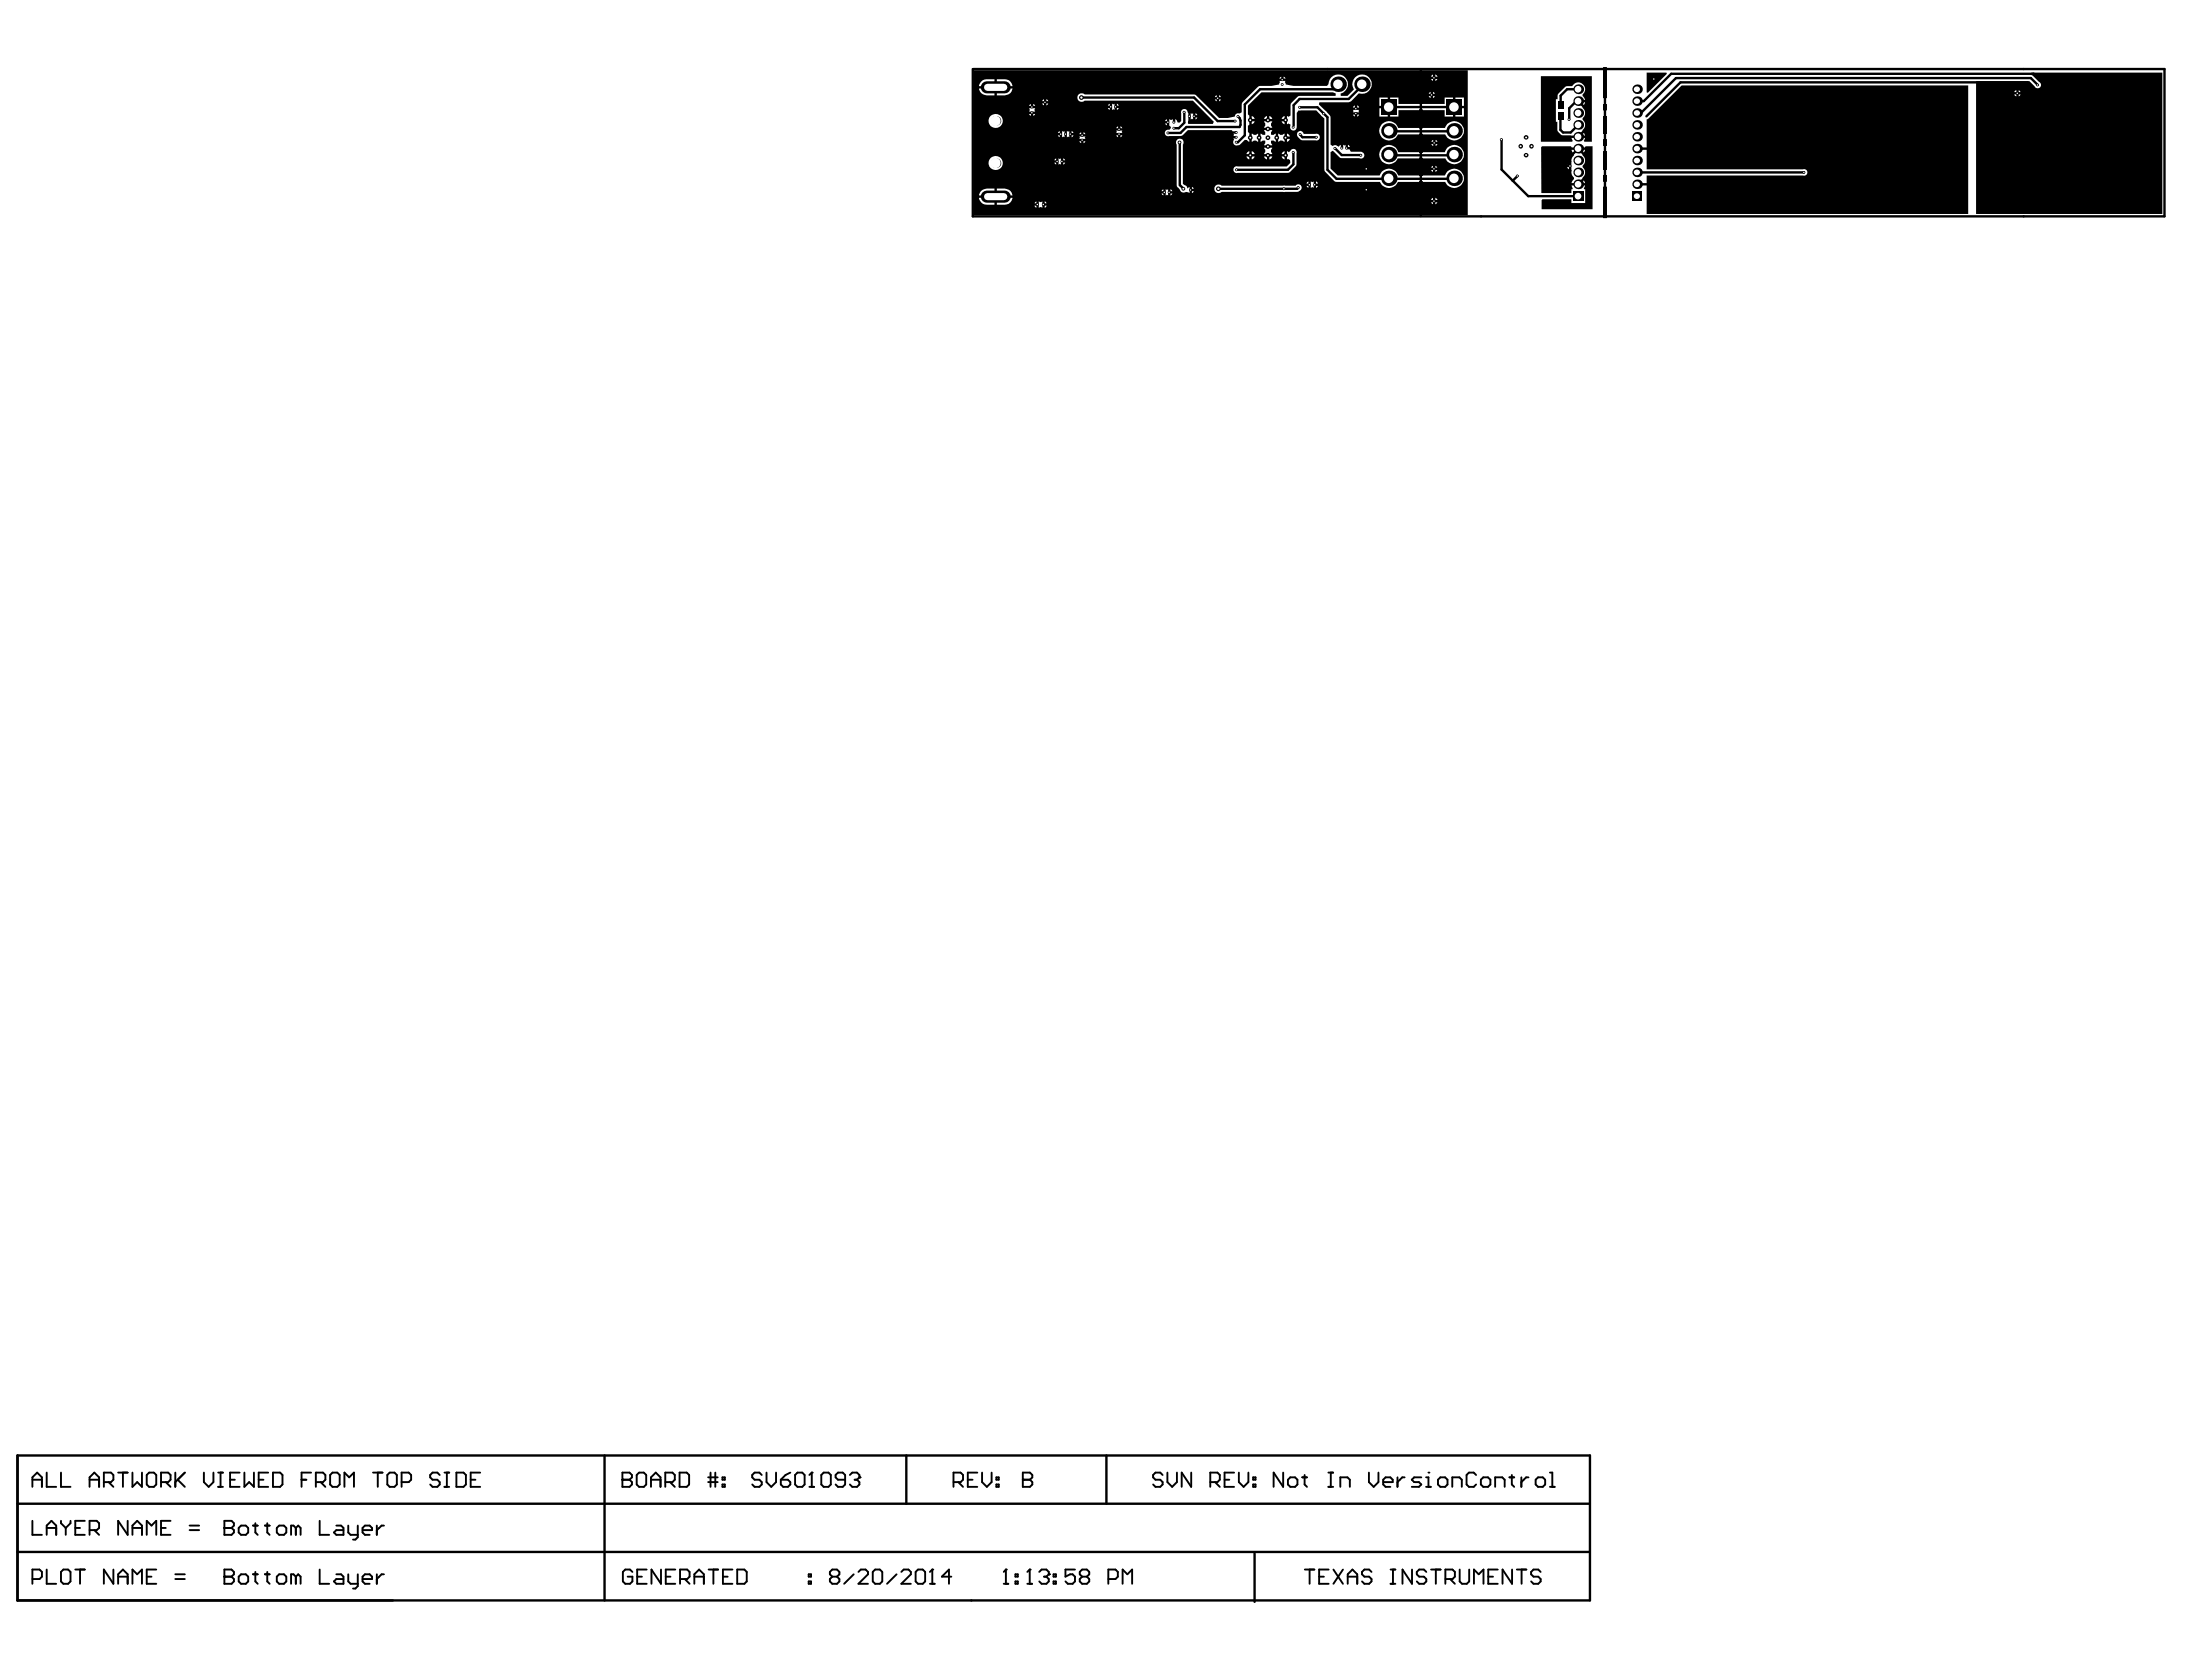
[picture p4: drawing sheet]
<svg xmlns="http://www.w3.org/2000/svg" width="271mm" height="208mm" viewBox="0 0 271 208" stroke-linecap="round" stroke-linejoin="round" font-family="sans-serif">
<g fill="none" stroke="#000" stroke-width=".12">
<path d="M176 16.7h.3v2.2h-.3zM176 13.7h.3v2.1h-.3zM176 19.6h.3v2.2h-.3zM176 9h.3v3.8h-.3zM198.9 17.3h.3v.7h-.3zM198.9 15.9h.3v.6h-.3zM198.9 13h.3v.6h-.3zM198.9 11.5h.3v.6h-.3zM198.9 18.8h.3v1.5h-.3zM198.9 14.4h.3v1.5h-.3zM198.9 8.4h.3v3.1h-.3zM176 22.6h.3v3.6h-.3z"/>
<path d="M198.9 23.2h.3v.7h-.3zM198.9 21.8h.3v.6h-.3zM198.9 20.3h.3v.7h-.3zM198.9 23.9h.3v3.1h-.3z"/>
</g>
<g fill="none" stroke="#000" stroke-width=".3">
<path d="M120.6 8.6v18.2h147.8v-18.2h-147.7M134.1 12.1h14l2.9 2.9h2.2M146.3 17.7v5.3M146.9 13.9v1.3l-.7 .7h-.6M153.5 14.4a1.04 1.04 0 0 1 .2 1.3h-6.6l-.7 .8h-1.6M160.4 18.9v1.5l-.7 .6h-6.4M161.2 13.3h2.2l1.2 1.2v6.5l1.1 1.2h14.6M161.2 16.7l.3 .3h1.7M165.5 18.4l.9 .8h2.3M166.1 10.4h-.2l-.6 .7h-9.1l-1.8 1.8v3.9l-.9 .8h-.2M169.1 10.4l-1.9 1.9h-6.1l-.7 .7v2.6M171.7 13.3h8.6"/>
<path d="M171.7 16.3h8.6M171.7 19.2h.5M172.2 19.2l.1 .1h7.9l.1-.1M176.2 8.7v18.1M186.2 17.3v3.7l3.3 3.3h6.2M192.5 14.1v2l.9 .9h2.3l1-1.1v-2.3l-1-1.1h-.2l-.9 .9v1.4M193.5 14.5v1.6l.3 .3h1l.9-.9M195.7 11.1h-1.4l-.8 .8v1.3M199 8.7v18M203.4 14h.1M203.4 18.4h2M222.8 18.4l.1 .1"/>
<path d="M252.3 11.1l-.9-.9h-43l-4.3 4.2M252.7 10.5l-.9-.8h-44l-4.3 4.3M253.5 10.5l-1.3-1.4h-45l-3.4 3.4h-.4M146.3 23l.5 .4M151.1 23.4h8.1M161 23.3l-.1 .1h-1.7M188.2 21.8l-.6 .6M194.7 20.6l-.3-.3v-.6l1.3-1.3 1 1.1v2.3l-1 1M203 21.4h20.7M203.4 22.8h1.9M2.2 180.4v18h194.9v-18h-194.9v18M2.2 192.4h194.9"/>
<path d="M2.2 186.4h194.9M75 180.4v18M112.4 180.4v6M137.2 180.4v6M155.6 192.6v6"/>
</g>
<g fill="none" stroke="#000" stroke-width=".24">
<path d="M4 183.4h1.2M4 184.3v-1.2l.6-.5 .6 .5v1.2M4 188.5v1.8h1.2M4 195.7h.9l.3-.2v-.6l-.3-.3h-.9v1.7M5.8 182.6v1.7h1.2M5.8 190.3v-1.2l.6-.6 .6 .6v1.2M5.8 194.6v1.7h1.2M5.8 189.4h1.2M7.6 182.6v1.7h1.1M7.6 194.9l.3-.3h.5l.3 .3v1.1l-.3 .3h-.5l-.3-.3zM7.6 188.5v.3l.6 .6M8.2 189.4v.9"/>
<path d="M8.7 188.5v.3l-.5 .6M9.3 194.6h1.2M9.3 189.4h.6M9.9 194.6v1.7M10.5 188.5h-1.2v1.8h1.2M11.1 183.4h1.2M11.1 189.7h.9l.3-.3v-.6l-.3-.3h-.9v1.8M11.1 184.3v-1.2l.6-.5 .6 .5v1.2M11.7 189.7l.6 .6M12.9 183.7h.9l.3-.3v-.6l-.3-.2h-.9v1.7M13.5 183.7l.6 .6M14.1 194.6v1.7l-1.2-1.7v1.7"/>
<path d="M14.6 182.6h1.2M14.6 196.3v-1.1l.6-.6 .6 .6v1.1M14.6 195.5h1.2M15.2 182.6v1.7M15.8 188.5v1.8l-1.2-1.8v1.8M16.4 182.6v1.7l.6-.6 .6 .6v-1.7M16.4 190.3v-1.2l.6-.6 .6 .6v1.2M16.4 196.3v-1.7l.6 .6 .6-.6v1.7M16.4 189.4h1.2M18.2 182.8l.3-.2h.6l.3 .2v1.2l-.3 .3h-.6l-.3-.3zM18.2 195.5h.6M18.2 190.3v-1.8l.6 .6 .6-.6v1.8"/>
<path d="M19.4 194.6h-1.2v1.7h1.2M20 183.7h.9l.2-.3v-.6l-.2-.2h-.9v1.7M20 189.4h.6M20.6 183.7l.5 .6M21.1 188.5h-1.1v1.8h1.1M21.7 195.7h1.2M21.7 195.2h1.2M21.7 182.6v1.7M22 183.4l.9 .9M22.9 182.6l-1.2 1.1M23.5 189.7h1.2M23.5 189.1h1.2"/>
<path d="M25.3 182.6v1.1l.6 .6 .6-.6v-1.1M27.1 184.3h.5M27.1 182.6h.5M27.3 182.6v1.7M27.8 195.5h.1M27.8 189.4h.1M27.8 194.6h.9l.3 .3v.3l-.3 .3 .3 .2v.3l-.3 .3h-.9zM27.8 195.5h.9M27.8 188.5h.9l.3 .3v.3l-.3 .3 .3 .3v.3l-.3 .3h-.9zM27.8 189.4h.9M28.5 183.4h.6M29.6 195.5l.3-.3h.6l.3 .3v.5l-.3 .3h-.6l-.3-.3z"/>
<path d="M29.6 189.4l.3-.3h.6l.3 .3v.6l-.3 .3h-.6l-.3-.3zM29.7 182.6h-1.2v1.7h1.2M30.3 182.6v1.7l.6-.6 .6 .6v-1.7M31.4 195.2h.6M31.4 189.1h.6M31.7 188.8v1.2l.3 .3M31.7 194.9v1.1l.3 .3M32.1 183.4h.6M32.8 195.2h.6M32.8 189.1h.6M33.1 188.8v1.2l.3 .3M33.1 194.9v1.1l.3 .3"/>
<path d="M33.3 182.6h-1.2v1.7h1.2M33.8 182.6h.9l.3 .2v1.2l-.3 .3h-.9zM34.3 195.5l.3-.3h.6l.3 .3v.5l-.3 .3h-.6l-.3-.3zM34.3 189.4l.3-.3h.6l.3 .3v.6l-.3 .3h-.6l-.3-.3zM36.7 195.5l-.3-.3h-.3v1.1M36.7 189.4l-.3-.3h-.3v1.2M36.7 189.4v.9M36.7 195.5v.8M36.7 195.5l.3-.3 .3 .3v.8M36.7 189.4l.3-.3 .3 .3v.9M37.4 183.4h.6M38.6 182.6h-1.2v1.7"/>
<path d="M39.2 183.7h.9l.2-.3v-.6l-.2-.2h-.9v1.7M39.6 194.6v1.7h1.2M39.6 188.5v1.8h1.2M39.8 183.7l.5 .6M40.9 182.8l.3-.2h.6l.3 .2v1.2l-.3 .3h-.6l-.3-.3zM41.7 195.2h.6l.3 .3v.8h-.9l-.3-.3 .3-.3h.9M41.7 189.1h.6l.3 .3v.9h-.9l-.3-.3 .3-.3h.9M42.7 184.3v-1.7l.6 .5 .6-.5v1.7M43.2 195.2v.8l.3 .3h.9M43.2 189.1v.9l.3 .3h.9M44.4 189.1v1.5l-.3 .3h-.3M44.4 195.2v1.4l-.3 .3h-.3"/>
<path d="M45 195.7h1.1v-.2l-.3-.3h-.6l-.2 .3v.5l.2 .3h.6M45 189.7h1.1v-.3l-.3-.3h-.6l-.2 .3v.6l.2 .3h.6M46.3 182.6h1.1M46.7 189.1v1.2M46.7 195.2v1.1M46.8 182.6v1.7M47.6 195.2h-.3l-.6 .5M47.6 189.1h-.3l-.6 .6M48 182.8l.3-.2h.6l.3 .2v1.2l-.3 .3h-.6l-.3-.3zM49.8 183.7h.9l.3-.3v-.6l-.3-.2h-.9v1.7M54.5 182.8l-.3-.2h-.6l-.3 .2v.3l.3 .3h.6l.3 .3v.3l-.3 .3h-.6l-.3-.3M55.1 184.3h.6"/>
<path d="M55.1 182.6h.6M55.4 182.6v1.7M56.6 182.6h.9l.3 .2v1.2l-.3 .3h-.9zM58.4 183.4h.6M59.5 182.6h-1.1v1.7h1.1M77.2 183.4h.1M77.2 182.6h.9l.3 .2v.3l-.3 .3 .3 .3v.3l-.3 .3h-.9zM77.2 183.4h.9M78.4 194.9l-.3-.3h-.6l-.3 .3v1.1l.3 .3h.6l.3-.3v-.5h-.6M78.9 182.8l.3-.2h.6l.3 .2v1.2l-.3 .3h-.6l-.3-.3zM79 195.5h.6M80.2 194.6h-1.2v1.7h1.2"/>
<path d="M80.7 183.4h1.2M80.7 184.3v-1.2l.6-.5 .6 .5v1.2M82 194.6v1.7l-1.2-1.7v1.7M82.5 183.7h.9l.3-.3v-.6l-.3-.2h-.9v1.7M82.6 195.5h.5M83.1 183.7l.6 .6M83.7 194.6h-1.1v1.7h1.1M84.3 182.6h.9l.2 .2v1.2l-.2 .3h-.9zM84.3 195.7h.9l.3-.2v-.6l-.3-.3h-.9v1.7M84.9 195.7l.6 .6M86.1 195.5h1.2M86.1 196.3v-1.1l.6-.6 .6 .6v1.1"/>
<path d="M87.8 183.1h1.2M87.8 183.7h1.2M87.9 194.6h1.1M88.1 182.6v1.7M88.5 194.6v1.7M88.7 182.6v1.7M89.6 184h.3v.3h-.3zM89.6 183.1h.3v.3h-.3zM89.6 195.5h.6M90.8 194.6h-1.2v1.7h1.2M91.4 194.6h.9l.3 .3v1.1l-.3 .3h-.9zM94.5 182.8l-.3-.2h-.6l-.3 .2v.3l.3 .3h.6l.3 .3v.3l-.3 .3h-.6l-.3-.3"/>
<path d="M95 182.6v1.1l.6 .6 .6-.6v-1.1M96.8 183.4h.9l.3 .3v.3l-.3 .3h-.6l-.3-.3zM98 182.6l-.6 .2-.6 .6M98.6 182.8l.3-.2h.6l.3 .2v1.2l-.3 .3h-.6l-.3-.3zM100.3 196h.3v.3h-.3zM100.3 195.2h.3v.3h-.3zM100.4 184.3h.6M100.7 182.6h.1M100.7 182.6v1.7M100.7 182.6l-.3 .2M101.8 182.8l.3-.2h.6l.3 .2v1.2l-.3 .3h-.6l-.3-.3zM103.2 195.5l-.3-.3v-.3l.3-.3h.6l.3 .3v.3l-.3 .3"/>
<path d="M103.2 195.5l-.3 .2v.3l.3 .3h.6l.3-.3v-.3l-.3-.2M103.2 195.5h.6M104.8 183.4h-.9l-.3-.3v-.3l.3-.2h.6l.3 .2v1.2l-.3 .3h-.6l-.3-.3M105.4 182.8l.3-.2h.6l.3 .2v.3M105.9 195.2l-1.2 1.1M106 183.4h.3M106.3 183.4l.3 .3v.3l-.3 .3h-.6l-.3-.3M106.4 194.9l.3-.3h.6l.3 .3v.3l-1.2 1.1h1.2M106.6 183.1h.1M106.6 183.1l-.3 .3M108.2 194.9l.3-.3h.6l.3 .3v1.1l-.3 .3h-.6l-.3-.3zM111.2 195.2l-1.2 1.1"/>
<path d="M111.8 194.9l.3-.3h.5l.3 .3v.3l-1.1 1.1h1.1M113.5 194.9l.3-.3h.6l.3 .3v1.1l-.3 .3h-.6l-.3-.3zM115.3 196.3h.6M115.6 194.6h.1M115.6 194.6v1.7M115.6 194.6l-.3 .3M118 195.5h-1.2l.9-.9v1.7M118.2 183.7h.9l.3-.3v-.6l-.3-.2h-.9v1.7M118.8 183.7l.6 .6M120 183.4h.6M121.2 182.6h-1.2v1.7h1.2M121.8 182.6v1.1l.6 .6 .6-.6v-1.1"/>
<path d="M123.5 184h.3v.3h-.3zM123.5 183.1h.3v.3h-.3zM124.5 196.3h.5M124.7 194.6h.1M124.7 194.6v1.7M124.7 194.6l-.2 .3M125.9 196h.3v.3h-.3zM125.9 195.2h.3v.3h-.3zM126.8 183.4h.1M126.8 182.6h.9l.3 .2v.3l-.3 .3 .3 .3v.3l-.3 .3h-.9zM126.8 183.4h.9M127.4 196.3h.6"/>
<path d="M127.7 194.6h.1M127.7 194.6v1.7M127.7 194.6l-.3 .3M128.9 194.9l.3-.3h.5l.3 .3v.3M129.5 195.5h.2M129.7 195.5l.3 .2v.3l-.3 .3h-.5l-.3-.3M130 195.2h.1M130 195.2l-.3 .3M130.6 196h.3v.3h-.3zM130.6 195.2h.3v.3h-.3zM133.3 194.6h-1.2v.9l.6-.3h.3l.3 .3v.5l-.3 .3h-.6l-.3-.3M134.2 195.5l-.3-.3v-.3l.3-.3h.6l.3 .3v.3l-.3 .3"/>
<path d="M134.2 195.5l-.3 .2v.3l.3 .3h.6l.3-.3v-.3l-.3-.2M134.2 195.5h.6M137.4 195.7h.9l.3-.2v-.6l-.3-.3h-.9v1.7M139.2 196.3v-1.7l.6 .6 .6-.6v1.7M144.2 182.8l-.3-.2h-.6l-.3 .2v.3l.3 .3h.6l.3 .3v.3l-.3 .3h-.6l-.3-.3M144.8 182.6v1.1l.5 .6 .6-.6v-1.1M147.7 182.6v1.7l-1.2-1.7v1.7M150.1 183.7h.9l.3-.3v-.6l-.3-.2h-.9v1.7M150.7 183.7l.6 .6M151.8 183.4h.6M153 182.6h-1.2v1.7h1.2M153.6 182.6v1.1l.6 .6 .6-.6v-1.1"/>
<path d="M155.4 184h.3v.3h-.3zM155.4 183.1h.3v.3h-.3zM159.1 182.6v1.7l-1.2-1.7v1.7M159.7 183.4l.3-.3h.6l.3 .3v.6l-.3 .3h-.6l-.3-.3zM161.5 183.1h.6M161.8 182.8v1.2l.3 .3M161.8 194.6h1.2M162.4 194.6v1.7M163.6 195.5h.6M164.7 184.3h.6M164.7 182.6h.6M164.7 194.6h-1.1v1.7h1.1"/>
<path d="M165 182.6v1.7M165.3 194.6l1.2 1.7M166.2 184.3v-1.2h.9l.3 .3v.9M166.5 194.6l-1.2 1.7M167.1 195.5h1.2M167.1 196.3v-1.1l.6-.6 .6 .6v1.1M169.7 182.6v1.1l.6 .6 .6-.6v-1.1M170.1 194.9l-.3-.3h-.6l-.3 .3v.3l.3 .3h.6l.3 .2v.3l-.3 .3h-.6l-.3-.3M171.5 183.7h1.2v-.3l-.3-.3h-.6l-.3 .3v.6l.3 .3h.6M172.4 194.6h.6M172.4 196.3h.6M172.7 194.6v1.7"/>
<path d="M173.3 183.1v1.2M174.2 183.1h-.3l-.6 .6M175.1 194.6v1.7l-1.2-1.7v1.7M176.2 183.1h-.8l-.3 .3 .3 .3h.5l.3 .3-.3 .3h-.8M176.8 184.3h.6M176.8 183.1h.3v1.2M176.9 194.9l-.3-.3h-.6l-.3 .3v.3l.3 .3h.6l.3 .2v.3l-.3 .3h-.6l-.3-.3M177.1 182.6h.1M177.4 194.6h1.2M178 194.6v1.7M178.3 183.4l.3-.3h.6l.3 .3v.6l-.3 .3h-.6l-.3-.3zM179.2 195.7h.9l.3-.2v-.6l-.3-.3h-.9v1.7"/>
<path d="M179.8 195.7l.6 .6M180.1 184.3v-1.2h.9l.3 .3v.9M181 194.6v1.4l.3 .3h.6l.3-.3v-1.4M182.8 196.3v-1.7l.6 .6 .5-.6v1.7M183 182.8l-.3-.2h-.6l-.3 .2v1.2l.3 .3h.6l.3-.3M183.6 183.4l.3-.3h.6l.3 .3v.6l-.3 .3h-.6l-.3-.3zM184.5 195.5h.6M185.4 184.3v-1.2h.9l.3 .3v.9M185.7 194.6h-1.2v1.7h1.2M187.2 183.1h.6M187.5 182.8v1.2l.3 .3M187.5 194.6v1.7l-1.2-1.7v1.7"/>
<path d="M188.1 194.6h1.2M188.6 183.1v1.2M188.7 194.6v1.7M189.5 183.1h-.3l-.6 .6M190.4 183.4l.3-.3h.6l.3 .3v.6l-.3 .3h-.6l-.3-.3zM191 194.9l-.3-.3h-.6l-.2 .3v.3l.2 .3h.6l.3 .2v.3l-.3 .3h-.6l-.2-.3M192.2 184.3h.6M192.2 182.6h.3v1.7"/>
</g>
<g fill="#000">
<path d="M191.1 9.4h6.3v8.2h-.9l-.1-.1 .1-.4h-.8v-.3h.8l-.3-.5v-.2a.81 .81 0 0 0 0-1.3v-.1a.81 .81 0 0 0 0-1.3v-.2l.3-.5h-.8v-.3h.8l-.3-.5v-.2a.85 .85 0 0 0 0-1.3 .85 .85 0 0 0-1.3 .3h-.7l-1 1-.1 .6h-.2v2.8h.2v1l.1 .3 .5 .4h1.1l.2 .7-.1 .1h-3.8zM204.2 9h2.4l.1 .1-2.4 2.4-.1-.1zM204.2 14.8l.2-.1 4.1-4.1h35.6v15.9h-39.9v-4.7h19.4a.41 .41 0 0 0 .5-.4 .41 .41 0 0 0-.5-.4h-19.4z"/>
<path d="M191.1 18.2l.1-.1h3.6l.1 .2h1.6l.1-.2h.9v7.8h-6.3v-1.1v-.1h3.6v.5h1.8v-1.7h-.2v-.2l.1-.3h-1.6l.1 .3v.2h-.2v.4h-3.7zM194.4 20.3l-.1 .1h.3v-.2zM194.3 20.7l.3 .3v-.3zM194.9 18.6l.3 .5-.1 .2a1.57 1.57 0 0 0-.3 1.3l.1 .6a.81 .81 0 0 0 .3 .8v.2l-.3 .5h1.6l-.3-.5v-.2a.81 .81 0 0 0 0-1.3v-.2a.81 .81 0 0 0 0-1.2v-.2l.3-.5z"/>
<path d="M120.7 8.7h61.3v18h-61.3zM178 9.2v.3h.2zM177.5 9.3l-.1 .2h.3v-.3zM159.2 9.5v.2h.2zM158.7 9.6l-.1 .1h.3v-.2zM178 9.8v.2l.2-.2zM177.4 9.8l.3 .2v-.2zM123.6 9.8v.9h2a.97 .97 0 0 0-1-.9zM121.7 10.1l-.3 .6h1.9v-.9a1.71 1.71 0 0 0-1.6 .3zM177.7 11.4v.2h.2zM177.2 11.5v.1h.2v-.2zM133.7 11.7a.54 .54 0 0 0 0 .8 .54 .54 0 0 0 .8 0h13.4l2.6 2.6-.1 .3h-3v-1.4l-.1-.1a.41 .41 0 0 0-.5-.4 .41 .41 0 0 0-.3 .6v.9l-.3 .2h-.2l-.2-.4-.1 .4h-.3v-.4l-.1 .1-.3-.1v.8l.2 .1-.2 .4a.41 .41 0 0 0-.6 .4 .41 .41 0 0 0 .6 .4l1.5-.1 .8-.7h5.4l.1 .2h.5v.3h-.4l.1 .1-.1 .2h.4v.3h-.4l.1 .1-.1 .2a.49 .49 0 0 0 .3 .5 .49 .49 0 0 0 .6-.1l.6-.6 .2 .1 .3 .2v-1.1l-.2-.1v-.8l.2-.1v-1.2l-.2-.1v-1.1l1.7-1.7h8.9l.3 .2v.3h-4.6l-.9 1-.1 1.4-.2 .2-.2-.1v1l.2-.1 .2 .2a.45 .45 0 0 0 .3 .7 .45 .45 0 0 0 .5-.6v-1.6l.2-.3h2.2l1 1v6.3l.1 .3 1.2 1.2 5.6 .1 .1 .1a1.19 1.19 0 0 0 1.1 .6 1.19 1.19 0 0 0 1-.7h2.7v3.6h.3v-3.6h2.9l.1 .1a1.21 1.21 0 0 0 1.9 .2 1.21 1.21 0 0 0-.3-1.8 1.21 1.21 0 0 0-1.7 .7h-2.9v-2.2h2.9a1.2 1.2 0 0 0 1.9 .5 1.2 1.2 0 0 0-.1-2 1.2 1.2 0 0 0-1.8 .8h-2.9v-2.2h2.9a1.21 1.21 0 0 0 1.9 .5 1.21 1.21 0 0 0-.1-2 1.21 1.21 0 0 0-1.8 .7l-2.9-.1v-2.1h2.8v.7h1.1v-2.3h-1.1v.8l-2.8-.1v-3.8h-.3v3.9h-2.6v-.8h-1v2.3h1v-.7h2.6v2.1l-2.6 .1-.1-.3a1.2 1.2 0 0 0-1.9-.2 1.2 1.2 0 0 0 .1 1.8 1.2 1.2 0 0 0 1.8-.5h2.7v2.2h-2.6a1.19 1.19 0 0 0-1.8-.7 1.19 1.19 0 0 0-.2 1.9 1.19 1.19 0 0 0 1.9-.5h2.7v2.2h-2.6a1.2 1.2 0 0 0-1.2-.9 1.2 1.2 0 0 0-1.1 .9h-5.2l-.9-.9v-2l.3-.2 .9 .9h2.3a.43 .43 0 0 0 .7-.3 .43 .43 0 0 0-.5-.5h-1.2l-.1-.3h-.4v-.1h-.2v-.4h-.1h-.1v.4h-.3v-.4l-.3 .2-.2-.1a.56 .56 0 0 0-.6 0l-.2-.2v-3.5l-1.5-1.5 .1-.2h3.6l.3-.1 1-1a1.2 1.2 0 0 0 1.6-1.2 1.2 1.2 0 0 0-1.6-1.1 1.2 1.2 0 0 0-.6 1.8l-.8 .8h-.8v-.3a1.21 1.21 0 0 0 .8-1.4 1.21 1.21 0 0 0-1.3-1 1.21 1.21 0 0 0-1.1 1.2l-.2 .3h-4.1l-1-.2-.1-.3 .1-.2h-.8l.1 .2-.1 .3-.9 .2h-1.6l-2 2-.1 .2v1l-.3 .2a.41 .41 0 0 0-.6 .3l-.8 .2h-1.1l-2.9-2.8-.2-.1h-13.6a.57 .57 0 0 0-.8 0zM123.6 11v.8a1.76 1.76 0 0 0 1.8-.5l.2-.3zM121.4 11a.97 .97 0 0 0 1 .8h.9v-.8zM151.2 11.8v.2h.2zM150.7 11.9l-.1 .1h.3v-.2zM177.7 11.9v.3l.2-.3zM177.2 11.9l.2 .3v-.3zM129.7 12.3v.2h.3zM129.3 12.4l-.1 .1h.3v-.2zM151.2 12.3v.3l.2-.3zM150.6 12.3l.3 .3v-.3zM137.9 12.9v.7l.1-.1 .2 .1v-.7h-.2zM129.7 12.8l.1 .3 .2-.3zM129.2 12.8l.3 .3v-.3zM138.5 12.9v.2h.2zM137.5 12.9l-.1 .2h.2v-.2zM180.5 12.1v1h1v-1zM171 12.1v1h1.1v-1zM128.1 12.9v.2h.3zM127.7 13l-.1 .1h.2v-.2zM168.3 13.1v.2h.2zM167.8 13.2v.1h.2v-.2zM138.5 13.4v.2l.2-.2zM137.4 13.4l.2 .2v-.2zM127.6 13.4l.1 .2-.1 .2h.8l-.1-.1 .1-.3zM167.8 13.6v.2v.1h.7l-.1-.1 .1-.2zM147.6 14v.8l.2-.1 .1 .1v-.8l-.1 .1zM148.2 14v.3h.3zM128.1 14.1l.1 .3 .2-.3zM127.6 14.1l.2 .3v-.3zM168.3 14.2v.2l.2-.2zM167.8 14.2l.2 .2v-.2zM180.5 13.4v1h1v-1zM171 13.4v1h1.1v-1zM159 14.5l-.1 .2h.4v-.3zM157.4 14.4v.3h.3l-.1-.2zM156.9 14.5l-.2 .2h.4v-.3zM155.2 14.4v.3h.4l-.2-.2zM148.2 14.6l.1 .2 .2-.2zM144.5 14.9v.1h.2v-.2zM158.9 15l.1 .3 .3 .1v-.4zM155.2 15v.4l.4-.3zM144.5 15.3l.2 .2v-.2zM156.7 15l.2 .3v.3l-.2 .2h1l-.1-.2v-.3l.1-.3zM122.6 15a.88 .88 0 0 0 1.7 0 .88 .88 0 0 0-1.7 0zM138.9 15.7v.2h.3zM138.5 15.7l-.1 .2h.2v-.2zM132.3 16.2v.8l.1-.1 .2 .1v-.8l-.2 .1zM131.7 16.2v.8l.1-.1 .2 .1v-.8l-.2 .1zM138.4 16.2l.1 .1-.1 .2h.8l-.1-.2 .1-.1zM132.9 16.2v.3h.2zM131.3 16.3l-.1 .2h.2v-.3zM134.4 16.4v.2h.2zM133.9 16.5l-.1 .1h.3v-.2zM156.3 16.6v1l.3-.2 .3 .1v.2l-.2 .3h1l-.1-.3 .1-.3h.3l.2 .2v-1l-.2 .1h-.4v-.3l.1-.3h-1l.2 .3v.3h-.3zM158.5 16.6v1l.2-.2h.3l.3 .2v-1l-.3 .1h-.3zM155.2 16.6v1l.3-.2h.3l.2 .2v-1l-.2 .1h-.3zM159.6 16.6v.3h.3l-.1-.2zM138.9 16.8l.1 .2 .2-.2zM138.4 16.8l.2 .2v-.2zM132.9 16.8v.2l.2-.2zM131.2 16.8l.2 .2v-.2zM133.8 16.9l.1 .2-.1 .1h.8l-.1-.1 .1-.2zM160.9 16.4l-.1 .3a.93 .93 0 0 0 .7 .7h1.6a.42 .42 0 0 0 .6-.4 .42 .42 0 0 0-.6-.4h-1.5a.41 .41 0 0 0-.2-.3 .41 .41 0 0 0-.5 .1zM178 17.3v.3h.2zM177.6 17.4l-.1 .2h.2v-.3zM159.6 17.2v.4l.3-.3zM134.4 17.5v.2l.2-.2zM133.8 17.5l.3 .2v-.2zM178 17.9v.2l.2-.2zM177.5 17.9l.2 .2v-.2zM167.1 18v.2h.3zM153.1 20.7a.43 .43 0 0 0-.1 .6 .43 .43 0 0 0 .5 .1h6.3l.9-.9 .1-1.5a.42 .42 0 0 0-.3-.5 .42 .42 0 0 0-.5 .2l-.2 .2-.2-.1v1l.1-.1 .3 .1v.4l-.4 .4h-6.3zM159 18.9l-.1 .2h.4v-.3zM156.7 18.3l.2 .2v.3l-.2 .3h1l-.1-.3v-.3l.1-.2zM155.2 18.8v.3h.4l-.2-.2zM154.7 18.9l-.1 .2h.3v-.3zM131.3 19.6v.8l.1-.1 .2 .1v-.8l-.2 .1zM158.9 19.4l.1 .2 .3 .2v-.4zM157.4 19.4v.4l.3-.3zM156.7 19.4l.2 .2 .2 .2v-.4zM155.2 19.4v.4l.4-.3zM154.6 19.4l.1 .2 .2 .2v-.4zM131.8 19.6v.3h.3zM130.8 19.7l-.1 .2h.3v-.3zM131.8 20.2l.1 .2 .2-.2zM130.7 20.2l.3 .2v-.2zM178 20.5v.3h.2zM177.5 20.6l-.1 .2h.3v-.3zM122.6 20.2a.89 .89 0 0 0 1.7 0 .89 .89 0 0 0-1.7 0zM178 21.1v.2l.2-.2zM177.4 21.1l.3 .2v-.2zM162.5 22.5v.8l.2-.1 .2 .1v-.8l-.2 .1zM163.2 22.5v.3h.2zM162.1 22.6l-.1 .2h.2v-.3zM150.7 23a.54 .54 0 0 0 0 .8 .54 .54 0 0 0 .8 0h9.4a.5 .5 0 0 0 .4-.4 .5 .5 0 0 0-.2-.5 .35 .35 0 0 0-.4 .1h-9.2a.57 .57 0 0 0-.8 0zM163.2 23.1v.2l.2-.2zM162 23.1l.2 .2v-.2zM147.8 23.2v.2h.2zM144.5 23.5v.7l.2-.1 .1 .1v-.7l-.1 .1zM145.1 23.5v.2h.3zM144.1 23.6l-.1 .1h.3v-.2zM147.8 23.7v.2l.2-.2zM146 17.3a.47 .47 0 0 0-.1 .6v5.1v.1l.4 .4a.49 .49 0 0 0 .8 .3l.4 .1v-.7l-.3 .2a.41 .41 0 0 0-.3-.5l-.2-.1v-4.9a.47 .47 0 0 0-.1-.6 .47 .47 0 0 0-.6 0zM145.1 24l.1 .2 .2-.2zM144 24l.3 .2v-.2zM123.6 23.4v.8h2a.97 .97 0 0 0-1-.8zM121.7 23.7l-.3 .5h1.9v-.8a1.97 1.97 0 0 0-1.6 .3zM178 24.5v.3h.2zM177.5 24.6l-.1 .2h.3v-.3zM128.8 25v.8a.3 .3 0 0 1 .4 0v-.8a.3 .3 0 0 1-.4 0zM129.5 25v.2h.3zM128.4 25.1l-.1 .1h.2v-.2zM178 25.1v.2l.2-.2zM177.4 25.1l.3 .2v-.2zM123.6 24.5v.9a1.83 1.83 0 0 0 1.7-.3l.3-.6zM121.4 24.5a.97 .97 0 0 0 1 .9h.9v-.9zM129.5 25.5l.1 .3 .2-.3zM128.3 25.5l.2 .3v-.3z"/>
<path d="M245 10.1h6.6l.7 .6a.42 .42 0 0 0 .7 .1 .42 .42 0 0 0-.2-.7l-.7-.7-.3-.1 .1-.3h16.2v17.5h-23.1zM250.3 11.2v.2h.2zM249.8 11.3v.1h.2v-.2zM250.3 11.7v.2l.2-.2zM249.8 11.7l.2 .2v-.2z"/>
<circle cx="159.4" cy="14.9" r=".29"/>
</g>
<circle cx="159.4" cy="14.9" r=".12" fill="#fff"/>
<circle cx="159.4" cy="17.1" r=".29" fill="#000"/>
<circle cx="159.4" cy="17.1" r=".12" fill="#fff"/>
<circle cx="159.4" cy="19.3" r=".29" fill="#000"/>
<circle cx="159.4" cy="19.3" r=".12" fill="#fff"/>
<circle cx="158.3" cy="17.1" r=".29" fill="#000"/>
<circle cx="158.3" cy="17.1" r=".12" fill="#fff"/>
<circle cx="157.2" cy="14.9" r=".29" fill="#000"/>
<circle cx="157.2" cy="14.9" r=".12" fill="#fff"/>
<circle cx="157.2" cy="16" r=".29" fill="#000"/>
<circle cx="157.2" cy="16" r=".12" fill="#fff"/>
<circle cx="157.2" cy="17.1" r=".29" fill="#000"/>
<circle cx="157.2" cy="17.1" r=".12" fill="#fff"/>
<circle cx="157.2" cy="18.2" r=".29" fill="#000"/>
<circle cx="157.2" cy="18.2" r=".12" fill="#fff"/>
<circle cx="157.2" cy="19.3" r=".29" fill="#000"/>
<circle cx="157.2" cy="19.3" r=".12" fill="#fff"/>
<circle cx="156.1" cy="17.1" r=".29" fill="#000"/>
<circle cx="156.1" cy="17.1" r=".12" fill="#fff"/>
<circle cx="155" cy="14.9" r=".29" fill="#000"/>
<circle cx="155" cy="14.9" r=".12" fill="#fff"/>
<circle cx="155" cy="17.1" r=".29" fill="#000"/>
<circle cx="155" cy="17.1" r=".12" fill="#fff"/>
<circle cx="155" cy="19.3" r=".29" fill="#000"/>
<circle cx="155" cy="19.3" r=".12" fill="#fff"/>
<circle cx="188.6" cy="18.1" r=".29" fill="#000"/>
<circle cx="188.6" cy="18.1" r=".12" fill="#fff"/>
<circle cx="189.9" cy="18.1" r=".29" fill="#000"/>
<circle cx="189.9" cy="18.1" r=".12" fill="#fff"/>
<circle cx="189.2" cy="19.2" r=".29" fill="#000"/>
<circle cx="189.2" cy="19.2" r=".12" fill="#fff"/>
<circle cx="189.2" cy="17" r=".29" fill="#000"/>
<circle cx="189.2" cy="17" r=".12" fill="#fff"/>
<circle cx="205.1" cy="9.8" r=".18" fill="#000"/>
<circle cx="205.1" cy="9.8" r=".09" fill="#fff"/>
<circle cx="169.4" cy="23.5" r=".18" fill="#000"/>
<circle cx="169.4" cy="23.5" r=".09" fill="#fff"/>
<circle cx="169.4" cy="20.9" r=".18" fill="#000"/>
<circle cx="169.4" cy="20.9" r=".09" fill="#fff"/>
<circle cx="223.7" cy="21.4" r=".18" fill="#000"/>
<circle cx="223.7" cy="21.4" r=".09" fill="#fff"/>
<circle cx="250.1" cy="11.6" r=".18" fill="#000"/>
<circle cx="250.1" cy="11.6" r=".09" fill="#fff"/>
<circle cx="252.6" cy="10.5" r=".18" fill="#000"/>
<circle cx="252.6" cy="10.5" r=".09" fill="#fff"/>
<circle cx="186.2" cy="17.3" r=".18" fill="#000"/>
<circle cx="186.2" cy="17.3" r=".09" fill="#fff"/>
<circle cx="165.5" cy="18.4" r=".18" fill="#000"/>
<circle cx="165.5" cy="18.4" r=".09" fill="#fff"/>
<circle cx="163.2" cy="17" r=".18" fill="#000"/>
<circle cx="163.2" cy="17" r=".09" fill="#fff"/>
<circle cx="168.7" cy="19.3" r=".18" fill="#000"/>
<circle cx="168.7" cy="19.3" r=".09" fill="#fff"/>
<circle cx="159" cy="10.5" r=".18" fill="#000"/>
<circle cx="159" cy="10.5" r=".09" fill="#fff"/>
<circle cx="159" cy="9.9" r=".18" fill="#000"/>
<circle cx="159" cy="9.9" r=".09" fill="#fff"/>
<circle cx="163" cy="22.9" r=".18" fill="#000"/>
<circle cx="163" cy="22.9" r=".09" fill="#fff"/>
<circle cx="162.4" cy="22.9" r=".18" fill="#000"/>
<circle cx="162.4" cy="22.9" r=".09" fill="#fff"/>
<circle cx="166.4" cy="18.4" r=".18" fill="#000"/>
<circle cx="166.4" cy="18.4" r=".09" fill="#fff"/>
<circle cx="167" cy="18.4" r=".18" fill="#000"/>
<circle cx="167" cy="18.4" r=".09" fill="#fff"/>
<circle cx="164.1" cy="14.1" r=".18" fill="#000"/>
<circle cx="164.1" cy="14.1" r=".09" fill="#fff"/>
<circle cx="161.1" cy="13.3" r=".18" fill="#000"/>
<circle cx="161.1" cy="13.3" r=".09" fill="#fff"/>
<circle cx="153.3" cy="21" r=".18" fill="#000"/>
<circle cx="153.3" cy="21" r=".09" fill="#fff"/>
<circle cx="153.3" cy="17.6" r=".18" fill="#000"/>
<circle cx="153.3" cy="17.6" r=".09" fill="#fff"/>
<circle cx="129.6" cy="12.7" r=".18" fill="#000"/>
<circle cx="129.6" cy="12.7" r=".09" fill="#fff"/>
<circle cx="127.9" cy="14" r=".18" fill="#000"/>
<circle cx="127.9" cy="14" r=".09" fill="#fff"/>
<circle cx="134.1" cy="12.1" r=".29" fill="#000"/>
<circle cx="134.1" cy="12.1" r=".15" fill="#fff"/>
<circle cx="153.1" cy="15" r=".18" fill="#000"/>
<circle cx="153.1" cy="15" r=".09" fill="#fff"/>
<circle cx="151.1" cy="23.4" r=".29" fill="#000"/>
<circle cx="151.1" cy="23.4" r=".15" fill="#fff"/>
<circle cx="153.3" cy="17" r=".18" fill="#000"/>
<circle cx="153.3" cy="17" r=".09" fill="#fff"/>
<circle cx="153.3" cy="16.4" r=".18" fill="#000"/>
<circle cx="153.3" cy="16.4" r=".09" fill="#fff"/>
<circle cx="159.2" cy="23.4" r=".18" fill="#000"/>
<circle cx="159.2" cy="23.4" r=".09" fill="#fff"/>
<circle cx="161" cy="23.3" r=".18" fill="#000"/>
<circle cx="161" cy="23.3" r=".09" fill="#fff"/>
<circle cx="145.6" cy="15.9" r=".18" fill="#000"/>
<circle cx="145.6" cy="15.9" r=".09" fill="#fff"/>
<circle cx="144.8" cy="16.5" r=".18" fill="#000"/>
<circle cx="144.8" cy="16.5" r=".09" fill="#fff"/>
<circle cx="146.3" cy="17.7" r=".24" fill="#000"/>
<circle cx="146.3" cy="17.7" r=".12" fill="#fff"/>
<circle cx="148.1" cy="14.4" r=".18" fill="#000"/>
<circle cx="148.1" cy="14.4" r=".09" fill="#fff"/>
<circle cx="147.5" cy="14.4" r=".18" fill="#000"/>
<circle cx="147.5" cy="14.4" r=".09" fill="#fff"/>
<circle cx="145.6" cy="15.2" r=".18" fill="#000"/>
<circle cx="145.6" cy="15.2" r=".09" fill="#fff"/>
<circle cx="144.8" cy="15.2" r=".18" fill="#000"/>
<circle cx="144.8" cy="15.2" r=".09" fill="#fff"/>
<circle cx="138.8" cy="16.6" r=".18" fill="#000"/>
<circle cx="138.8" cy="16.6" r=".09" fill="#fff"/>
<circle cx="138.8" cy="16" r=".18" fill="#000"/>
<circle cx="138.8" cy="16" r=".09" fill="#fff"/>
<circle cx="138.3" cy="13.2" r=".18" fill="#000"/>
<circle cx="138.3" cy="13.2" r=".09" fill="#fff"/>
<circle cx="137.7" cy="13.2" r=".18" fill="#000"/>
<circle cx="137.7" cy="13.2" r=".09" fill="#fff"/>
<circle cx="134.2" cy="17.4" r=".18" fill="#000"/>
<circle cx="134.2" cy="17.4" r=".09" fill="#fff"/>
<circle cx="134.2" cy="16.8" r=".18" fill="#000"/>
<circle cx="134.2" cy="16.8" r=".09" fill="#fff"/>
<circle cx="132.1" cy="16.6" r=".18" fill="#000"/>
<circle cx="132.1" cy="16.6" r=".09" fill="#fff"/>
<circle cx="132.7" cy="16.6" r=".18" fill="#000"/>
<circle cx="132.7" cy="16.6" r=".09" fill="#fff"/>
<circle cx="131.5" cy="16.6" r=".18" fill="#000"/>
<circle cx="131.5" cy="16.6" r=".09" fill="#fff"/>
<circle cx="128.6" cy="25.3" r=".18" fill="#000"/>
<circle cx="128.6" cy="25.3" r=".09" fill="#fff"/>
<circle cx="129.4" cy="25.3" r=".18" fill="#000"/>
<circle cx="129.4" cy="25.3" r=".09" fill="#fff"/>
<circle cx="131.7" cy="20" r=".18" fill="#000"/>
<circle cx="131.7" cy="20" r=".09" fill="#fff"/>
<circle cx="127.9" cy="13.3" r=".18" fill="#000"/>
<circle cx="127.9" cy="13.3" r=".09" fill="#fff"/>
<circle cx="131.1" cy="20" r=".18" fill="#000"/>
<circle cx="131.1" cy="20" r=".09" fill="#fff"/>
<circle cx="146.7" cy="23.4" r=".24" fill="#000"/>
<circle cx="146.7" cy="23.4" r=".12" fill="#fff"/>
<circle cx="144.4" cy="23.8" r=".18" fill="#000"/>
<circle cx="144.4" cy="23.8" r=".09" fill="#fff"/>
<circle cx="147.6" cy="23.6" r=".18" fill="#000"/>
<circle cx="147.6" cy="23.6" r=".09" fill="#fff"/>
<circle cx="145" cy="23.8" r=".18" fill="#000"/>
<circle cx="145" cy="23.8" r=".09" fill="#fff"/>
<circle cx="160.3" cy="15.8" r=".18" fill="#000"/>
<circle cx="160.3" cy="15.8" r=".09" fill="#fff"/>
<circle cx="160.3" cy="18.9" r=".18" fill="#000"/>
<circle cx="160.3" cy="18.9" r=".09" fill="#fff"/>
<circle cx="168.1" cy="14.1" r=".18" fill="#000"/>
<circle cx="168.1" cy="14.1" r=".09" fill="#fff"/>
<circle cx="168.1" cy="13.5" r=".18" fill="#000"/>
<circle cx="168.1" cy="13.5" r=".09" fill="#fff"/>
<circle cx="177.8" cy="9.6" r=".18" fill="#000"/>
<circle cx="177.8" cy="9.6" r=".09" fill="#fff"/>
<circle cx="177.5" cy="11.8" r=".18" fill="#000"/>
<circle cx="177.5" cy="11.8" r=".09" fill="#fff"/>
<circle cx="177.8" cy="17.7" r=".18" fill="#000"/>
<circle cx="177.8" cy="17.7" r=".09" fill="#fff"/>
<circle cx="177.8" cy="20.9" r=".18" fill="#000"/>
<circle cx="177.8" cy="20.9" r=".09" fill="#fff"/>
<circle cx="177.8" cy="24.9" r=".18" fill="#000"/>
<circle cx="177.8" cy="24.9" r=".09" fill="#fff"/>
<circle cx="161.2" cy="16.7" r=".18" fill="#000"/>
<circle cx="161.2" cy="16.7" r=".09" fill="#fff"/>
<circle cx="188.1" cy="21.8" r=".18" fill="#000"/>
<circle cx="188.1" cy="21.8" r=".09" fill="#fff"/>
<circle cx="194.7" cy="20.6" r=".18" fill="#000"/>
<circle cx="194.7" cy="20.6" r=".09" fill="#fff"/>
<circle cx="194.6" cy="14.8" r=".18" fill="#000"/>
<circle cx="194.6" cy="14.8" r=".09" fill="#fff"/>
<circle cx="151" cy="12.2" r=".18" fill="#000"/>
<circle cx="151" cy="12.2" r=".09" fill="#fff"/>
<circle cx="146.8" cy="13.9" r=".18" fill="#000"/>
<circle cx="146.8" cy="13.9" r=".09" fill="#fff"/>
<circle cx="153.5" cy="14.4" r=".18" fill="#000"/>
<circle cx="153.5" cy="14.4" r=".09" fill="#fff"/>
<circle cx="123.5" cy="20.2" r=".58" fill="#000"/>
<circle cx="123.4" cy="20.2" r=".63" fill="#fff"/>
<circle cx="123.5" cy="15" r=".58" fill="#000"/>
<circle cx="123.4" cy="15" r=".63" fill="#fff"/>
<path d="M171.3 12.3h1.9v1.9h-1.9z" fill-rule="evenodd" fill="#000"/>
<circle cx="172.2" cy="13.3" r=".59" fill="#fff"/>
<circle cx="195.7" cy="22.8" r=".61" fill="#000"/>
<circle cx="195.7" cy="22.8" r=".41" fill="#fff"/>
<circle cx="195.7" cy="18.4" r=".61" fill="#000"/>
<circle cx="195.7" cy="18.4" r=".41" fill="#fff"/>
<circle cx="195.7" cy="15.5" r=".61" fill="#000"/>
<circle cx="195.7" cy="15.5" r=".41" fill="#fff"/>
<circle cx="195.7" cy="11.1" r=".61" fill="#000"/>
<circle cx="195.7" cy="11.1" r=".41" fill="#fff"/>
<circle cx="203" cy="22.8" r=".59" fill="#000"/>
<circle cx="203" cy="22.8" r=".37" fill="#fff"/>
<circle cx="203" cy="18.4" r=".59" fill="#000"/>
<circle cx="203" cy="18.4" r=".37" fill="#fff"/>
<circle cx="203" cy="15.5" r=".59" fill="#000"/>
<circle cx="203" cy="15.5" r=".37" fill="#fff"/>
<circle cx="203" cy="11.1" r=".59" fill="#000"/>
<circle cx="203" cy="11.1" r=".37" fill="#fff"/>
<circle cx="172.2" cy="22.1" r=".96" fill="#000"/>
<circle cx="172.2" cy="22.1" r=".59" fill="#fff"/>
<circle cx="172.2" cy="16.2" r=".96" fill="#000"/>
<circle cx="172.2" cy="16.2" r=".59" fill="#fff"/>
<circle cx="172.2" cy="19.2" r=".96" fill="#000"/>
<circle cx="172.2" cy="19.2" r=".59" fill="#fff"/>
<circle cx="195.7" cy="21.4" r=".61" fill="#000"/>
<circle cx="195.7" cy="21.4" r=".41" fill="#fff"/>
<path d="M195.1 23.7h1.2v1.2h-1.2z" fill-rule="evenodd" fill="#000"/>
<circle cx="195.7" cy="24.3" r=".41" fill="#fff"/>
<circle cx="195.7" cy="12.5" r=".61" fill="#000"/>
<circle cx="195.7" cy="12.5" r=".41" fill="#fff"/>
<circle cx="195.7" cy="14" r=".61" fill="#000"/>
<circle cx="195.7" cy="14" r=".41" fill="#fff"/>
<circle cx="195.7" cy="17" r=".61" fill="#000"/>
<circle cx="195.7" cy="17" r=".41" fill="#fff"/>
<path d="M202.4 23.7h1.2v1.2h-1.2z" fill-rule="evenodd" fill="#000"/>
<circle cx="203" cy="24.3" r=".37" fill="#fff"/>
<circle cx="203" cy="21.4" r=".59" fill="#000"/>
<circle cx="203" cy="21.4" r=".37" fill="#fff"/>
<circle cx="203" cy="17" r=".59" fill="#000"/>
<circle cx="203" cy="17" r=".37" fill="#fff"/>
<circle cx="203" cy="14" r=".59" fill="#000"/>
<circle cx="203" cy="14" r=".37" fill="#fff"/>
<circle cx="203" cy="12.5" r=".59" fill="#000"/>
<circle cx="203" cy="12.5" r=".37" fill="#fff"/>
<circle cx="168.9" cy="10.4" r=".96" fill="#000"/>
<circle cx="168.9" cy="10.4" r=".59" fill="#fff"/>
<circle cx="165.9" cy="10.4" r=".96" fill="#000"/>
<circle cx="165.9" cy="10.4" r=".59" fill="#fff"/>
<circle cx="195.7" cy="19.9" r=".61" fill="#000"/>
<circle cx="195.7" cy="19.9" r=".41" fill="#fff"/>
<circle cx="203" cy="19.9" r=".59" fill="#000"/>
<circle cx="203" cy="19.9" r=".37" fill="#fff"/>
<path d="M122.4 10.8h2.2" fill="none" stroke="#000" stroke-width="1.5"/>
<path d="M122.5 10.8h2" fill="none" stroke="#fff" stroke-width=".89"/>
<path d="M179.4 12.3h1.9v1.9h-1.9z" fill-rule="evenodd" fill="#000"/>
<circle cx="180.3" cy="13.3" r=".59" fill="#fff"/>
<path d="M122.4 24.4h2.2" fill="none" stroke="#000" stroke-width="1.5"/>
<path d="M122.5 24.4h2" fill="none" stroke="#fff" stroke-width=".89"/>
<circle cx="180.3" cy="22.1" r=".96" fill="#000"/>
<circle cx="180.3" cy="22.1" r=".59" fill="#fff"/>
<circle cx="180.3" cy="16.2" r=".96" fill="#000"/>
<circle cx="180.3" cy="16.2" r=".59" fill="#fff"/>
<circle cx="180.3" cy="19.2" r=".96" fill="#000"/>
<circle cx="180.3" cy="19.2" r=".59" fill="#fff"/>
<g fill="#000">
<path d="M193.2 12.5h.7v1h-.7z" fill-rule="evenodd"/>
<path d="M193.2 13.9h.7v1h-.7z" fill-rule="evenodd"/>
</g>
</svg>
